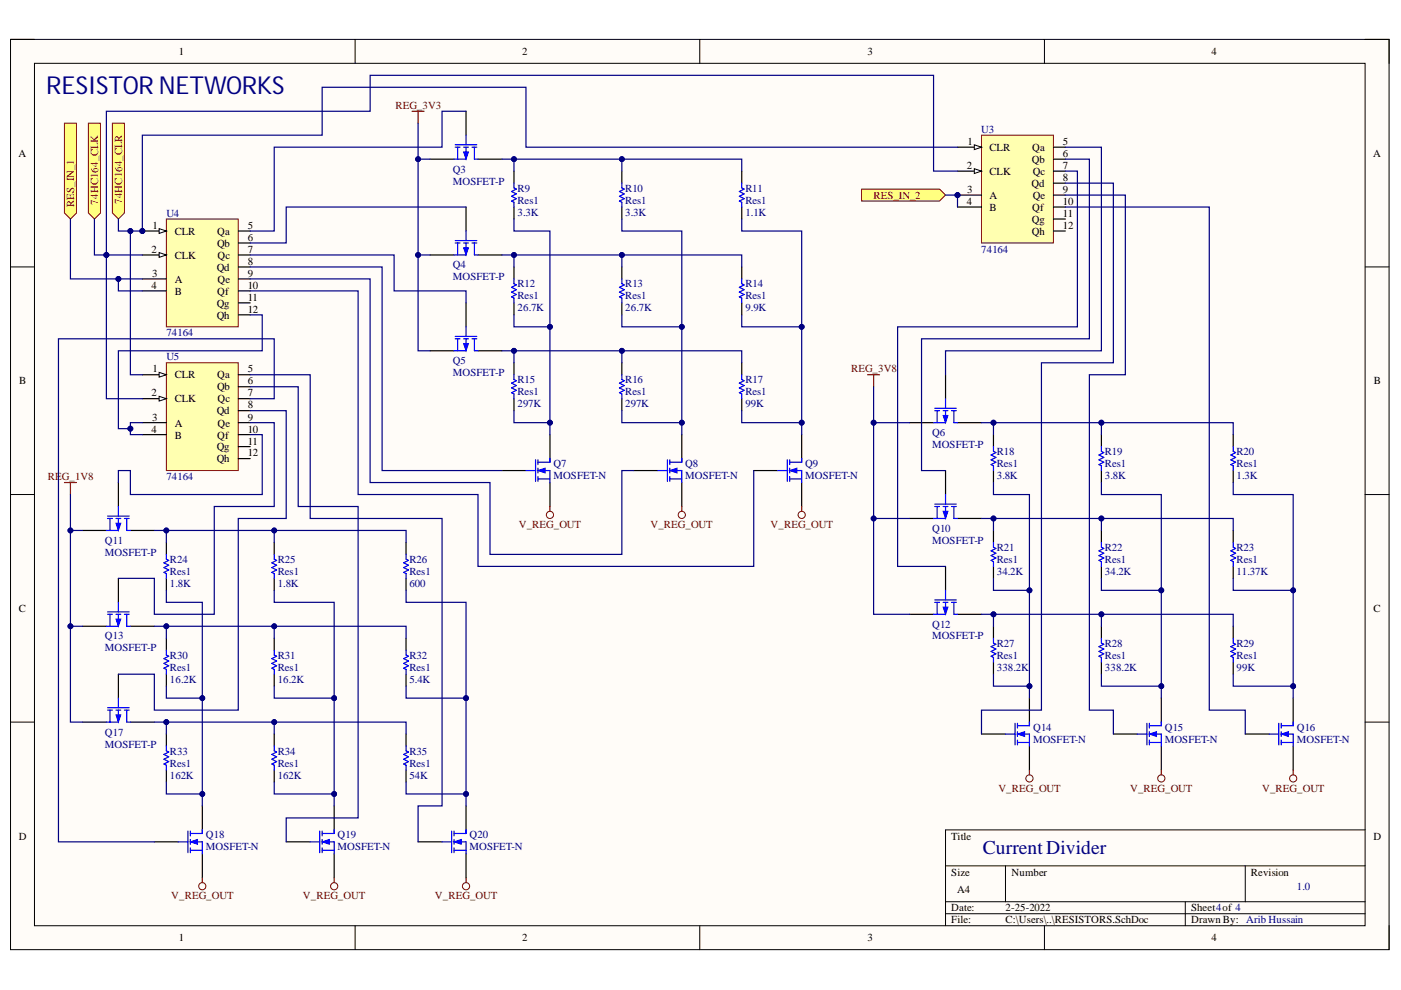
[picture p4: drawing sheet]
<svg xmlns="http://www.w3.org/2000/svg" width="297mm" height="210mm" viewBox="0 0 297 210" stroke-linecap="round" stroke-linejoin="round" font-family="sans-serif">
<defs><g id="words">
<text font-size="5.2" fill="#000080" x="9.8" y="19.9">RESISTOR NETWORKS</text>
<text font-size="4.1" fill="#000080" x="208.4" y="181.1">Current Divider</text>
<g font-size="2.3">
<text x="37.9" y="11.7">1</text>
<text x="110.7" y="11.7">2</text>
<text x="183.9" y="11.7">3</text>
<text x="256.8" y="11.7">4</text>
<text x="3.9" y="33.3">A</text>
<text x="205" y="35.8">2</text>
<text x="205.2" y="30.8">1</text>
<text x="209.8" y="32">CLR</text>
<text x="218.8" y="34.6">Qb</text>
<text x="218.9" y="32">Qa</text>
<text x="225.4" y="30.8">5</text>
<text x="225.4" y="33.3">6</text>
<text x="225.4" y="35.8">7</text>
<text x="291.1" y="33.3">A</text>
<text x="205.1" y="40.9">3</text>
<text x="209.8" y="37.1">CLK</text>
<text x="218.7" y="39.6">Qd</text>
<text x="218.9" y="37.1">Qc</text>
<text x="225.4" y="38.4">8</text>
<text x="225.4" y="40.9">9</text>
<text x="205" y="43.4">4</text>
<text x="209.8" y="42.2">A</text>
<text x="209.8" y="44.7">B</text>
<text x="218.8" y="47.2">Qg</text>
<text x="218.9" y="44.7">Qf</text>
<text x="218.9" y="42.2">Qe</text>
<text x="225.4" y="43.4">10</text>
<text x="225.4" y="46">11</text>
<text x="32.1" y="53.6">2</text>
<text x="32.3" y="48.5">1</text>
<text x="37.1" y="49.8">CLR</text>
<text x="46" y="49.8">Qa</text>
<text x="46" y="52.3">Qb</text>
<text x="52.5" y="48.5">5</text>
<text x="52.5" y="51.1">6</text>
<text x="52.5" y="53.6">7</text>
<text x="218.8" y="49.8">Qh</text>
<text x="225.4" y="48.5">12</text>
<text x="32.2" y="58.7">3</text>
<text x="37.1" y="54.9">CLK</text>
<text x="37.1" y="59.9">A</text>
<text x="45.9" y="57.4">Qd</text>
<text x="46.1" y="54.9">Qc</text>
<text x="46.1" y="59.9">Qe</text>
<text x="52.5" y="56.1">8</text>
<text x="52.5" y="58.7">9</text>
<text x="32.1" y="61.2">4</text>
<text x="37.1" y="62.5">B</text>
<text x="45.9" y="65">Qg</text>
<text x="46" y="62.5">Qf</text>
<text x="52.5" y="61.2">10</text>
<text x="52.5" y="63.7">11</text>
<text x="45.9" y="67.5">Qh</text>
<text x="52.5" y="66.3">12</text>
<text x="4.1" y="81.5">B</text>
<text x="32.3" y="78.9">1</text>
<text x="37.1" y="80.2">CLR</text>
<text x="46" y="80.2">Qa</text>
<text x="46" y="82.8">Qb</text>
<text x="52.5" y="78.9">5</text>
<text x="52.5" y="81.5">6</text>
<text x="291.3" y="81.5">B</text>
<text x="32.1" y="84">2</text>
<text x="32.2" y="89.2">3</text>
<text x="37.1" y="85.3">CLK</text>
<text x="45.9" y="87.8">Qd</text>
<text x="46.1" y="85.3">Qc</text>
<text x="52.5" y="84">7</text>
<text x="52.5" y="86.6">8</text>
<text x="52.5" y="89.2">9</text>
<text x="32.1" y="91.7">4</text>
<text x="37.1" y="90.4">A</text>
<text x="37.1" y="93">B</text>
<text x="45.9" y="95.5">Qg</text>
<text x="46" y="93">Qf</text>
<text x="46.1" y="90.4">Qe</text>
<text x="52.5" y="91.7">10</text>
<text x="52.5" y="94.2">11</text>
<text x="45.9" y="98.1">Qh</text>
<text x="52.5" y="96.8">12</text>
<text x="4" y="129.8">C</text>
<text x="291.2" y="129.8">C</text>
<text x="4" y="178">D</text>
<text x="201.7" y="178">Title</text>
<text x="291.2" y="178">D</text>
<text x="201.7" y="185.6">Size</text>
<text x="214.5" y="185.6">Number</text>
<text x="265.2" y="185.6">Revision</text>
<text x="203" y="189.4">A4</text>
<text x="201.7" y="193.2">Date:</text>
<text x="201.7" y="195.8">File:</text>
<text x="213.2" y="193.2">2-25-2022</text>
<text x="213.2" y="195.8">C:\Users\..\RESISTORS.SchDoc</text>
<text x="252.5" y="193.2">Sheet4of 4</text>
<text x="252.5" y="195.8">Drawn By: Arib Hussain</text>
<text x="37.9" y="199.6">1</text>
<text x="110.7" y="199.6">2</text>
<text x="183.9" y="199.6">3</text>
<text x="256.8" y="199.6">4</text>
</g>
<g font-size="2.3" fill="#800000">
<text x="83.8" y="23.1">REG_3V3</text>
<text x="15.7" y="43.9" transform="rotate(-90 15.7 43.9)">RES_IN_1</text>
<text x="20.8" y="43.4" transform="rotate(-90 20.8 43.4)">74HC164_CLK</text>
<text x="25.9" y="43.2" transform="rotate(-90 25.9 43.2)">74HC164_CLR</text>
<text x="185.2" y="42.2">RES_IN_2</text>
<text x="180.5" y="78.9">REG_3V8</text>
<text x="10.2" y="101.9">REG_1V8</text>
<text x="110" y="112">V_REG_OUT</text>
<text x="137.9" y="112">V_REG_OUT</text>
<text x="163.4" y="112">V_REG_OUT</text>
<text x="211.7" y="167.9">V_REG_OUT</text>
<text x="239.6" y="167.9">V_REG_OUT</text>
<text x="267.6" y="167.9">V_REG_OUT</text>
<text x="36.3" y="190.7">V_REG_OUT</text>
<text x="64.2" y="190.7">V_REG_OUT</text>
<text x="92.2" y="190.7">V_REG_OUT</text>
</g>
<g font-size="2.3" fill="#000080">
<text x="208" y="28.1">U3</text>
<text x="96" y="36.6">Q3</text>
<text x="96" y="39.1">MOSFET-P</text>
<text x="109.7" y="40.7">R9</text>
<text x="132.6" y="40.7">R10</text>
<text x="158" y="40.7">R11</text>
<text x="35.3" y="46">U4</text>
<text x="109.7" y="45.7">3.3K</text>
<text x="109.7" y="43.2">Res1</text>
<text x="132.6" y="45.7">3.3K</text>
<text x="132.6" y="43.2">Res1</text>
<text x="158" y="45.7">1.1K</text>
<text x="158" y="43.2">Res1</text>
<text x="208" y="53.6">74164</text>
<text x="96" y="56.9">Q4</text>
<text x="96" y="59.4">MOSFET-P</text>
<text x="109.7" y="60.9">R12</text>
<text x="109.7" y="63.5">Res1</text>
<text x="132.6" y="60.9">R13</text>
<text x="132.6" y="63.5">Res1</text>
<text x="158" y="60.9">R14</text>
<text x="158" y="63.5">Res1</text>
<text x="35.3" y="71.3">74164</text>
<text x="109.7" y="66">26.7K</text>
<text x="132.6" y="66">26.7K</text>
<text x="158" y="66">9.9K</text>
<text x="35.3" y="76.4">U5</text>
<text x="96" y="77.2">Q5</text>
<text x="96" y="79.7">MOSFET-P</text>
<text x="109.7" y="81.2">R15</text>
<text x="109.7" y="83.8">Res1</text>
<text x="132.6" y="81.2">R16</text>
<text x="132.6" y="83.8">Res1</text>
<text x="158" y="81.2">R17</text>
<text x="158" y="83.8">Res1</text>
<text x="109.7" y="86.3">297K</text>
<text x="132.6" y="86.3">297K</text>
<text x="158" y="86.3">99K</text>
<text x="197.6" y="92.5">Q6</text>
<text x="197.6" y="95">MOSFET-P</text>
<text x="35.3" y="101.9">74164</text>
<text x="117.3" y="99.1">Q7</text>
<text x="117.3" y="101.6">MOSFET-N</text>
<text x="145.3" y="99.1">Q8</text>
<text x="145.3" y="101.6">MOSFET-N</text>
<text x="170.7" y="99.1">Q9</text>
<text x="170.7" y="101.6">MOSFET-N</text>
<text x="211.3" y="101.6">3.8K</text>
<text x="211.3" y="96.5">R18</text>
<text x="211.3" y="99.1">Res1</text>
<text x="234.3" y="101.6">3.8K</text>
<text x="234.3" y="96.5">R19</text>
<text x="234.3" y="99.1">Res1</text>
<text x="262.2" y="101.6">1.3K</text>
<text x="262.2" y="96.5">R20</text>
<text x="262.2" y="99.1">Res1</text>
<text x="197.6" y="112.8">Q10</text>
<text x="22.2" y="115.3">Q11</text>
<text x="22.2" y="117.8">MOSFET-P</text>
<text x="36" y="119.4">R24</text>
<text x="58.9" y="119.4">R25</text>
<text x="86.8" y="119.4">R26</text>
<text x="197.6" y="115.3">MOSFET-P</text>
<text x="211.3" y="116.8">R21</text>
<text x="211.3" y="119.4">Res1</text>
<text x="234.3" y="116.8">R22</text>
<text x="234.3" y="119.4">Res1</text>
<text x="262.2" y="116.8">R23</text>
<text x="262.2" y="119.4">Res1</text>
<text x="36" y="124.4">1.8K</text>
<text x="36" y="121.9">Res1</text>
<text x="58.9" y="124.4">1.8K</text>
<text x="58.9" y="121.9">Res1</text>
<text x="86.8" y="124.4">600</text>
<text x="86.8" y="121.9">Res1</text>
<text x="211.3" y="121.9">34.2K</text>
<text x="234.3" y="121.9">34.2K</text>
<text x="262.2" y="121.9">11.37K</text>
<text x="22.2" y="135.6">Q13</text>
<text x="197.6" y="133">Q12</text>
<text x="197.6" y="135.6">MOSFET-P</text>
<text x="211.3" y="137.1">R27</text>
<text x="234.3" y="137.1">R28</text>
<text x="262.2" y="137.1">R29</text>
<text x="22.2" y="138.1">MOSFET-P</text>
<text x="36" y="139.6">R30</text>
<text x="36" y="142.2">Res1</text>
<text x="58.9" y="139.6">R31</text>
<text x="58.9" y="142.2">Res1</text>
<text x="86.8" y="139.6">R32</text>
<text x="86.8" y="142.2">Res1</text>
<text x="211.3" y="142.2">338.2K</text>
<text x="211.3" y="139.6">Res1</text>
<text x="234.3" y="142.2">338.2K</text>
<text x="234.3" y="139.6">Res1</text>
<text x="262.2" y="142.2">99K</text>
<text x="262.2" y="139.6">Res1</text>
<text x="36" y="144.7">16.2K</text>
<text x="58.9" y="144.7">16.2K</text>
<text x="86.8" y="144.7">5.4K</text>
<text x="22.2" y="156">Q17</text>
<text x="219" y="154.9">Q14</text>
<text x="246.9" y="154.9">Q15</text>
<text x="275" y="154.9">Q16</text>
<text x="22.2" y="158.5">MOSFET-P</text>
<text x="36" y="160">R33</text>
<text x="58.9" y="160">R34</text>
<text x="86.8" y="160">R35</text>
<text x="219" y="157.5">MOSFET-N</text>
<text x="246.9" y="157.5">MOSFET-N</text>
<text x="275" y="157.5">MOSFET-N</text>
<text x="36" y="165.1">162K</text>
<text x="36" y="162.5">Res1</text>
<text x="58.9" y="165.1">162K</text>
<text x="58.9" y="162.5">Res1</text>
<text x="86.8" y="165.1">54K</text>
<text x="86.8" y="162.5">Res1</text>
<text x="43.7" y="177.8">Q18</text>
<text x="71.6" y="177.8">Q19</text>
<text x="99.6" y="177.8">Q20</text>
<text x="43.7" y="180.3">MOSFET-N</text>
<text x="71.6" y="180.3">MOSFET-N</text>
<text x="99.6" y="180.3">MOSFET-N</text>
<text x="275" y="188.7">1.0</text>
</g>
</g></defs>
<path d="M2.2 8.4h292.3v192.9h-292.3z" fill-rule="evenodd" fill="#fffcf8"/>
<path d="M2.2 8.4h292.3v192.9h-292.3z" fill="none" stroke="#000" stroke-width=".21"/>
<path d="M7.3 13.4h282.1v182.9h-282.1z" fill-rule="evenodd" fill="#fffcf8"/>
<g fill="none" stroke="#000" stroke-width=".21">
<path d="M2.2 8.3h5.1M7.3 13.4h282.1v182.9h-282.1zM75.3 8.3v5.1M148.4 8.3v5.1M221.4 8.4v5M289.4 8.4h5.1v5M2.2 56.6h5.1M289.4 56.6h5.1M2.2 104.9h5.1M289.4 104.9h5.1M2.2 153.1h5.1M289.4 153.1h5.1"/>
<path d="M289.4 176h-88.9v20.3M75.3 196.3v5M148.4 196.3v5M200.5 183.6h88.9M200.5 191.2h88.9M200.5 193.7h88.9M213.2 183.6v7.6M221.4 196.3v5M251.3 191.2v5.1M264 183.6v7.6M294.5 196.3v5"/>
</g>
<path d="M13.7 26.1h2.5v19.1l-1.3 1.2-1.2-1.2z" fill-rule="evenodd" fill="#ffff80"/>
<path d="M13.7 26.1h2.5v19.1l-1.3 1.2-1.2-1.2z" fill="none" stroke="#800000" stroke-width=".21"/>
<path d="M18.7 26.1h2.6v19.1l-1.3 1.2-1.3-1.2z" fill-rule="evenodd" fill="#ffff80"/>
<path d="M18.7 26.1h2.6v19.1l-1.3 1.2-1.3-1.2z" fill="none" stroke="#800000" stroke-width=".21"/>
<path d="M23.8 26.1h2.6v19.1l-1.3 1.2-1.3-1.2z" fill-rule="evenodd" fill="#ffff80"/>
<path d="M23.8 26.1h2.6v19.1l-1.3 1.2-1.3-1.2z" fill="none" stroke="#800000" stroke-width=".21"/>
<path d="M17.5 112.5h5.1M25.1 102.3v5.1M27.6 112.5h5.1" fill="none" stroke="#000" stroke-width=".25"/>
<path d="M22.8 109.4h4.6M22.8 109.9h1M23.3 109.9v2.6M24.6 109.9h1M25.1 107.4v2M25.1 109.9v2.6h-2.5M26.4 109.9h1M26.9 109.9v2.6" fill="none" stroke="#00f" stroke-width=".25"/>
<path d="M24.6 110.9h1l-.5 1.6z" fill="#00f"/>
<path d="M24.6 110.9h1l-.5 1.6z" fill="none" stroke="#00f" stroke-width=".21"/>
<path d="M26.9 112.5h.7M22.8 129.7h4.6M22.8 130.2h1M23.3 130.2v2.6M24.6 130.2h1M25.1 127.7v2M25.1 130.2v2.6h-2.5M26.4 130.2h1M26.9 130.2v2.6" fill="none" stroke="#00f" stroke-width=".25"/>
<path d="M17.5 132.8h5.1M25.1 122.6v5.1M27.6 132.8h5.1" fill="none" stroke="#000" stroke-width=".25"/>
<path d="M24.6 131.3h1l-.5 1.5z" fill="#00f"/>
<path d="M24.6 131.3h1l-.5 1.5z" fill="none" stroke="#00f" stroke-width=".21"/>
<g fill="none" stroke="#00f" stroke-width=".25">
<path d="M35.3 117.5v1.1l.5 .2-1 .5 1 .5-1 .5 1 .5-1 .6 .5 .2v1M58.1 117.5v1.1l.5 .2-1 .5 1 .5-1 .5 1 .5-1 .6 .5 .2v1M86.1 117.5v1.1l.5 .2-1 .5 1 .5-1 .5 1 .5-1 .6 .5 .2v1M26.9 132.8h.7M35.3 137.9v1l.5 .2-1 .5 1 .5-1 .6 1 .5-1 .5 .5 .2v1M58.1 137.9v1l.5 .2-1 .5 1 .5-1 .6 1 .5-1 .5 .5 .2v1M86.1 137.9v1l.5 .2-1 .5 1 .5-1 .6 1 .5-1 .5 .5 .2v1M37.8 178.5h2M39.8 176.2v4.6M40.4 176.7h2.5M40.4 178.5h2.5v2.5M40.4 176.2v1"/>
<path d="M40.4 178v1M40.4 179.8v1M40.4 180.3h2.5"/>
</g>
<g fill="none" stroke="#000" stroke-width=".25">
<path d="M35.3 115v2.5M58.1 115v2.5M86.1 115v2.5M35.3 122.6v2.6M35.3 135.3v2.6M58.1 122.6v2.6M58.1 135.3v2.6M86.1 122.6v2.6M86.1 135.3v2.6M35.3 142.9v2.6M58.1 142.9v2.6M86.1 142.9v2.6"/>
<path d="M32.7 178.5h5.1M42.9 170.9v5.1M42.9 181v5.1"/>
</g>
<path d="M40.4 178.5l1.5-.5v1z" fill="#00f"/>
<path d="M40.4 178.5l1.5-.5v1z" fill="none" stroke="#00f" stroke-width=".21"/>
<path d="M42.9 176v.7M65.8 178.5h2M67.8 176.2v4.6M68.3 176.7h2.6M68.3 178.5h2.6v2.5M68.3 176.2v1M68.3 178v1M68.3 179.8v1M68.3 180.3h2.6" fill="none" stroke="#00f" stroke-width=".25"/>
<path d="M60.7 178.5h5.1M70.9 170.9v5.1M70.9 181v5.1" fill="none" stroke="#000" stroke-width=".25"/>
<path d="M68.3 178.5l1.5-.5v1z" fill="#00f"/>
<path d="M68.3 178.5l1.5-.5v1z" fill="none" stroke="#00f" stroke-width=".21"/>
<path d="M70.9 176v.7M93.7 178.5h2.1M95.8 176.2v4.6M96.3 176.7h2.5M96.3 178.5h2.5v2.5M96.3 176.2v1M96.3 178v1M96.3 179.8v1M96.3 180.3h2.5" fill="none" stroke="#00f" stroke-width=".25"/>
<path d="M88.6 178.5h5.1M98.8 170.9v5.1M98.8 181v5.1" fill="none" stroke="#000" stroke-width=".25"/>
<path d="M96.3 178.5l1.5-.5v1z" fill="#00f"/>
<path d="M96.3 178.5l1.5-.5v1z" fill="none" stroke="#00f" stroke-width=".21"/>
<path d="M22.8 150.1h4.6M22.8 150.6h1M23.3 150.6v2.5M24.6 150.6h1M25.1 148v2.1M25.1 150.6v2.5h-2.5M26.4 150.6h1M26.9 150.6v2.5M98.8 176v.7" fill="none" stroke="#00f" stroke-width=".25"/>
<path d="M17.5 153.1h5.1M25.1 142.9v5.1M27.6 153.1h5.1" fill="none" stroke="#000" stroke-width=".25"/>
<path d="M24.6 151.6h1l-.5 1.5z" fill="#00f"/>
<path d="M24.6 151.6h1l-.5 1.5z" fill="none" stroke="#00f" stroke-width=".21"/>
<path d="M96.5 30.7h4.6M96.5 31.2h1M97 31.2v2.5M98.3 31.2h1M98.8 28.7v2M98.8 31.2v2.5h-2.5M100.1 31.2h1M100.6 31.2v2.5M26.9 153.1h.7M35.3 158.2v1l.5 .2-1 .6 1 .5-1 .5 1 .5-1 .5 .5 .2v1.1M58.1 158.2v1l.5 .2-1 .6 1 .5-1 .5 1 .5-1 .5 .5 .2v1.1M86.1 158.2v1l.5 .2-1 .6 1 .5-1 .5 1 .5-1 .5 .5 .2v1.1" fill="none" stroke="#00f" stroke-width=".25"/>
<path d="M91.2 33.7h5.1M98.8 23.6v5.1M101.3 33.7h5.1M35.3 155.6v2.6M58.1 155.6v2.6M86.1 155.6v2.6M35.3 163.3v2.5M58.1 163.3v2.5M86.1 163.3v2.5" fill="none" stroke="#000" stroke-width=".25"/>
<path d="M87.4 23.6h2.5M88.6 23.6v2.5" fill="none" stroke="#800000" stroke-width=".25"/>
<path d="M98.3 32.2h1l-.5 1.5z" fill="#00f"/>
<path d="M98.3 32.2h1l-.5 1.5z" fill="none" stroke="#00f" stroke-width=".21"/>
<path d="M100.6 33.7h.7M96.5 51h4.6M96.5 51.5h1M97 51.5v2.6M98.3 51.5h1M98.8 49v2M98.8 51.5v2.6h-2.5M100.1 51.5h1M100.6 51.5v2.6" fill="none" stroke="#00f" stroke-width=".25"/>
<path d="M91.2 54.1h5.1M98.8 43.9v5.1M101.3 54.1h5.1" fill="none" stroke="#000" stroke-width=".25"/>
<path d="M98.3 52.5h1l-.5 1.6z" fill="#00f"/>
<path d="M98.3 52.5h1l-.5 1.6z" fill="none" stroke="#00f" stroke-width=".21"/>
<g fill="none" stroke="#00f" stroke-width=".25">
<path d="M109 38.8v1l.5 .3-1 .5 1 .5-1 .5 1 .5-1 .5 .5 .3v1M131.8 38.8v1l.6 .3-1.1 .5 1.1 .5-1.1 .5 1.1 .5-1.1 .5 .5 .3v1M157.3 38.8v1l.5 .3-1 .5 1 .5-1 .5 1 .5-1 .5 .5 .3v1M100.6 54.1h.7M109 59.1v1.1l.5 .2-1 .5 1 .5-1 .5 1 .5-1 .5 .5 .3v1M131.8 59.1v1.1l.6 .2-1.1 .5 1.1 .5-1.1 .5 1.1 .5-1.1 .5 .5 .3v1M157.3 59.1v1.1l.5 .2-1 .5 1 .5-1 .5 1 .5-1 .5 .5 .3v1M111.5 99.8h2M113.5 97.5v4.6M114.1 98h2.5M114.1 99.8h2.5v2.5M114.1 97.5v1"/>
<path d="M114.1 99.3v1M114.1 101.5h2.5M114.1 101v1.1"/>
</g>
<g fill="none" stroke="#000" stroke-width=".25">
<path d="M109 36.3v2.5M131.8 36.3v2.5M157.3 36.3v2.5M109 43.9v2.5M109 56.6v2.5M131.8 43.9v2.5M131.8 56.6v2.5M157.3 43.9v2.5M157.3 56.6v2.5M109 64.2v2.6M131.8 64.2v2.6M157.3 64.2v2.6"/>
<path d="M106.4 99.8h5.1M116.6 92.2v5M116.6 102.3v5.1"/>
</g>
<path d="M114.1 99.8l1.5-.5v1z" fill="#00f"/>
<path d="M114.1 99.8l1.5-.5v1z" fill="none" stroke="#00f" stroke-width=".21"/>
<path d="M116.6 97.2v.8M139.5 99.8h2M141.5 97.5v4.6M142 98h2.6M142 99.8h2.6v2.5M142 97.5v1M142 99.3v1M142 101.5h2.6M142 101v1.1" fill="none" stroke="#00f" stroke-width=".25"/>
<path d="M134.4 99.8h5.1M144.6 92.2v5M144.6 102.3v5.1" fill="none" stroke="#000" stroke-width=".25"/>
<path d="M142 99.8l1.5-.5v1z" fill="#00f"/>
<path d="M142 99.8l1.5-.5v1z" fill="none" stroke="#00f" stroke-width=".21"/>
<path d="M144.6 97.2v.8M164.9 99.8h2M166.9 97.5v4.6M167.4 98h2.6M167.4 99.8h2.6v2.5M167.4 97.5v1M167.4 99.3v1M167.4 101.5h2.6M167.4 101v1.1" fill="none" stroke="#00f" stroke-width=".25"/>
<path d="M159.8 99.8h5.1M170 92.2v5M170 102.3v5.1" fill="none" stroke="#000" stroke-width=".25"/>
<path d="M167.4 99.8l1.6-.5v1z" fill="#00f"/>
<path d="M167.4 99.8l1.6-.5v1z" fill="none" stroke="#00f" stroke-width=".21"/>
<path d="M96.5 71.3h4.6M96.5 71.8h1M97 71.8v2.6M98.3 71.8h1M98.8 69.3v2M98.8 71.8v2.6h-2.5M100.1 71.8h1M100.6 71.8v2.6M170 97.2v.8" fill="none" stroke="#00f" stroke-width=".25"/>
<path d="M91.2 74.4h5.1M98.8 64.2v5.1M101.3 74.4h5.1" fill="none" stroke="#000" stroke-width=".25"/>
<path d="M98.3 72.9h1l-.5 1.5z" fill="#00f"/>
<path d="M98.3 72.9h1l-.5 1.5z" fill="none" stroke="#00f" stroke-width=".21"/>
<path d="M100.6 74.4h.7M109 79.5v1l.5 .2-1 .5 1 .5-1 .5 1 .6-1 .5 .5 .2v1M131.8 79.5v1l.6 .2-1.1 .5 1.1 .5-1.1 .5 1.1 .6-1.1 .5 .5 .2v1M157.3 79.5v1l.5 .2-1 .5 1 .5-1 .5 1 .6-1 .5 .5 .2v1M198.2 86.6h4.6M198.2 87.1h1M198.7 87.1v2.5M200 87.1h1M200.5 84.5v2.1M200.5 87.1v2.5h-2.6M201.7 87.1h1.1M202.2 87.1v2.5" fill="none" stroke="#00f" stroke-width=".25"/>
<path d="M109 76.9v2.6M131.8 76.9v2.6M157.3 76.9v2.6M200.5 79.5v5M109 84.5v2.6M131.8 84.5v2.6M157.3 84.5v2.6M192.8 89.6h5.1M203 89.6h5.1" fill="none" stroke="#000" stroke-width=".25"/>
<path d="M184 79.5h2.5M185.2 79.5v2.5" fill="none" stroke="#800000" stroke-width=".25"/>
<path d="M200 88.1h1l-.5 1.5z" fill="#00f"/>
<path d="M200 88.1h1l-.5 1.5z" fill="none" stroke="#00f" stroke-width=".21"/>
<path d="M202.2 89.6h.8M198.2 106.9h4.6M198.2 107.4h1M198.7 107.4v2.5M200 107.4h1M200.5 104.9v2M200.5 107.4v2.5h-2.6M201.7 107.4h1.1M202.2 107.4v2.5" fill="none" stroke="#00f" stroke-width=".25"/>
<path d="M200.5 99.8v5.1M192.8 109.9h5.1M203 109.9h5.1" fill="none" stroke="#000" stroke-width=".25"/>
<path d="M200 108.4h1l-.5 1.5z" fill="#00f"/>
<path d="M200 108.4h1l-.5 1.5z" fill="none" stroke="#00f" stroke-width=".21"/>
<g fill="none" stroke="#00f" stroke-width=".25">
<path d="M210.6 94.7v1l.6 .3-1.1 .5 1.1 .5-1.1 .5 1.1 .5-1.1 .5 .5 .3v1M233.5 94.7v1l.5 .3-1 .5 1 .5-1 .5 1 .5-1 .5 .5 .3v1M261.5 94.7v1l.5 .3-1 .5 1 .5-1 .5 1 .5-1 .5 .5 .3v1M202.2 109.9h.8M210.6 115v1l.6 .3-1.1 .5 1.1 .5-1.1 .5 1.1 .5-1.1 .5 .5 .3v1M233.5 115v1l.5 .3-1 .5 1 .5-1 .5 1 .5-1 .5 .5 .3v1M261.5 115v1l.5 .3-1 .5 1 .5-1 .5 1 .5-1 .5 .5 .3v1M213.2 155.6h2M215.2 153.4v4.5M215.7 153.9h2.6M215.7 155.6h2.6v2.6M215.7 157.4h2.6"/>
<path d="M215.7 153.4v1M215.7 155.1v1M215.7 156.9v1"/>
</g>
<g fill="none" stroke="#000" stroke-width=".25">
<path d="M210.6 92.2v2.5M210.6 99.8v2.5M233.5 92.2v2.5M233.5 99.8v2.5M261.5 92.2v2.5M261.5 99.8v2.5M210.6 112.5v2.5M233.5 112.5v2.5M261.5 112.5v2.5M210.6 120.1v2.5M233.5 120.1v2.5M261.5 120.1v2.5"/>
<path d="M208.1 155.6h5.1M218.3 148v5.1M218.3 158.2v5.1"/>
</g>
<path d="M215.7 155.6l1.5-.5v1z" fill="#00f"/>
<path d="M215.7 155.6l1.5-.5v1z" fill="none" stroke="#00f" stroke-width=".21"/>
<path d="M218.3 153.1v.8M241.1 155.6h2.1M243.2 153.4v4.5M243.7 153.9h2.5M243.7 155.6h2.5v2.6M243.7 157.4h2.5M243.7 153.4v1M243.7 155.1v1M243.7 156.9v1" fill="none" stroke="#00f" stroke-width=".25"/>
<path d="M236.1 155.6h5M246.2 148v5.1M246.2 158.2v5.1" fill="none" stroke="#000" stroke-width=".25"/>
<path d="M243.7 155.6l1.5-.5v1z" fill="#00f"/>
<path d="M243.7 155.6l1.5-.5v1z" fill="none" stroke="#00f" stroke-width=".21"/>
<path d="M246.2 153.1v.8M269.1 155.6h2M271.1 153.4v4.5M271.6 153.9h2.6M271.6 155.6h2.6v2.6M271.6 157.4h2.6M271.6 153.4v1M271.6 155.1v1M271.6 156.9v1" fill="none" stroke="#00f" stroke-width=".25"/>
<path d="M264 155.6h5.1M274.2 148v5.1M274.2 158.2v5.1" fill="none" stroke="#000" stroke-width=".25"/>
<path d="M271.6 155.6l1.6-.5v1z" fill="#00f"/>
<path d="M271.6 155.6l1.6-.5v1z" fill="none" stroke="#00f" stroke-width=".21"/>
<path d="M198.2 127.2h4.6M198.2 127.7h1M198.7 127.7v2.5M200 127.7h1M200.5 125.2v2M200.5 127.7v2.5h-2.6M201.7 127.7h1.1M202.2 127.7v2.5M274.2 153.1v.8" fill="none" stroke="#00f" stroke-width=".25"/>
<path d="M192.8 130.2h5.1M200.5 120.1v5.1M203 130.2h5.1" fill="none" stroke="#000" stroke-width=".25"/>
<path d="M200 128.7h1l-.5 1.5z" fill="#00f"/>
<path d="M200 128.7h1l-.5 1.5z" fill="none" stroke="#00f" stroke-width=".21"/>
<path d="M202.2 130.2h.8M210.6 135.3v1l.6 .3-1.1 .5 1.1 .5-1.1 .5 1.1 .5-1.1 .5 .5 .3v1M233.5 135.3v1l.5 .3-1 .5 1 .5-1 .5 1 .5-1 .5 .5 .3v1M261.5 135.3v1l.5 .3-1 .5 1 .5-1 .5 1 .5-1 .5 .5 .3v1" fill="none" stroke="#00f" stroke-width=".25"/>
<path d="M210.6 132.8v2.5M233.5 132.8v2.5M261.5 132.8v2.5M210.6 140.4v2.5M233.5 140.4v2.5M261.5 140.4v2.5" fill="none" stroke="#000" stroke-width=".25"/>
<circle cx="30.2" cy="49" r=".51" fill="#000080"/>
<circle cx="30.2" cy="49" r=".51" fill="none" stroke="#000080" stroke-width=".21"/>
<path d="M35.3 46.4h15.2v22.9h-15.2z" fill-rule="evenodd" fill="#ffffb0"/>
<path d="M35.3 46.4h15.2v22.9h-15.2z" fill="none" stroke="#800000" stroke-width=".21"/>
<path d="M30.2 49h5.1" fill="none" stroke="#000" stroke-width=".25"/>
<path d="M33.7 48.5l1.6 .5-1.6 .5z" fill="#f8fcff"/>
<path d="M33.7 48.5l1.6 .5-1.6 .5z" fill="none" stroke="#000" stroke-width=".21"/>
<circle cx="30.2" cy="49" r=".51" fill="#000080"/>
<circle cx="30.2" cy="49" r=".51" fill="none" stroke="#000080" stroke-width=".21"/>
<path d="M30.2 54.1h5.1" fill="none" stroke="#000" stroke-width=".25"/>
<path d="M33.7 53.6l1.6 .5-1.6 .5z" fill="#f8fcff"/>
<path d="M33.7 53.6l1.6 .5-1.6 .5z" fill="none" stroke="#000" stroke-width=".21"/>
<path d="M30.2 59.1h5.1M50.5 59.1h2.6M50.5 49h2.6M50.5 51.5h2.6M50.5 54.1h2.6M50.5 56.6h2.6M30.2 61.7h5.1M50.5 61.7h2.6M50.5 64.2h2.6M50.5 66.8h2.6" fill="none" stroke="#000" stroke-width=".25"/>
<path d="M35.3 76.9h15.2v22.9h-15.2z" fill-rule="evenodd" fill="#ffffb0"/>
<path d="M35.3 76.9h15.2v22.9h-15.2z" fill="none" stroke="#800000" stroke-width=".21"/>
<path d="M30.2 79.5h5.1" fill="none" stroke="#000" stroke-width=".25"/>
<path d="M33.7 78.9l1.6 .6-1.6 .5z" fill="#f8fcff"/>
<path d="M33.7 78.9l1.6 .6-1.6 .5z" fill="none" stroke="#000" stroke-width=".21"/>
<path d="M30.2 84.5h5.1" fill="none" stroke="#000" stroke-width=".25"/>
<path d="M33.7 84l1.6 .5-1.6 .5z" fill="#f8fcff"/>
<path d="M33.7 84l1.6 .5-1.6 .5z" fill="none" stroke="#000" stroke-width=".21"/>
<path d="M50.5 79.5h2.6M30.2 89.6h5.1M30.2 92.2h5.1M50.5 89.6h2.6M50.5 92.2h2.6M50.5 82h2.6M50.5 84.5h2.6M50.5 87.1h2.6M50.5 94.7h2.6M50.5 97.2h2.6" fill="none" stroke="#000" stroke-width=".25"/>
<circle cx="203" cy="41.4" r=".51" fill="#000080"/>
<circle cx="203" cy="41.4" r=".51" fill="none" stroke="#000080" stroke-width=".21"/>
<path d="M208.1 28.7h15.2v22.8h-15.2z" fill-rule="evenodd" fill="#ffffb0"/>
<path d="M208.1 28.7h15.2v22.8h-15.2z" fill="none" stroke="#800000" stroke-width=".21"/>
<path d="M203 31.2h5.1" fill="none" stroke="#000" stroke-width=".25"/>
<path d="M206.6 30.7l1.5 .5-1.5 .5z" fill="#f8fcff"/>
<path d="M206.6 30.7l1.5 .5-1.5 .5z" fill="none" stroke="#000" stroke-width=".21"/>
<path d="M203 36.3h5.1" fill="none" stroke="#000" stroke-width=".25"/>
<path d="M206.6 35.8l1.5 .5-1.5 .5z" fill="#f8fcff"/>
<path d="M206.6 35.8l1.5 .5-1.5 .5z" fill="none" stroke="#000" stroke-width=".21"/>
<path d="M203 41.4h5.1" fill="none" stroke="#000" stroke-width=".25"/>
<circle cx="203" cy="41.4" r=".51" fill="#000080"/>
<circle cx="203" cy="41.4" r=".51" fill="none" stroke="#000080" stroke-width=".21"/>
<path d="M223.3 31.2h2.6M223.3 33.7h2.6M223.3 36.3h2.6M223.3 38.8h2.6M203 43.9h5.1M223.3 43.9h2.6M223.3 41.4h2.6M223.3 46.4h2.6M223.3 49h2.6" fill="none" stroke="#000" stroke-width=".25"/>
<path d="M182.7 40.1h16.5l1.3 1.3-1.3 1.2h-16.5z" fill-rule="evenodd" fill="#ffff80"/>
<path d="M182.7 40.1h16.5l1.3 1.3-1.3 1.2h-16.5z" fill="none" stroke="#800000" stroke-width=".21"/>
<path d="M13.7 102.3h2.5M14.9 102.3v2.6" fill="none" stroke="#800000" stroke-width=".25"/>
<path d="M53.1 66.8h2.5v7.6h-30.5v16.5h2.5M53.1 84.5h5v-12.7h-45.7v106.7h20.3" fill="none" stroke="#000080" stroke-width=".25"/>
<circle cx="27.6" cy="90.9" r=".51" fill="#000080"/>
<circle cx="27.6" cy="90.9" r=".51" fill="none" stroke="#000080" stroke-width=".21"/>
<path d="M14.9 104.9v7.6h2.6" fill="none" stroke="#000080" stroke-width=".25"/>
<circle cx="14.9" cy="112.5" r=".51" fill="#000080"/>
<circle cx="14.9" cy="112.5" r=".51" fill="none" stroke="#000080" stroke-width=".21"/>
<path d="M14.9 112.5v20.3h2.6" fill="none" stroke="#000080" stroke-width=".25"/>
<circle cx="14.9" cy="112.5" r=".51" fill="#000080"/>
<circle cx="14.9" cy="112.5" r=".51" fill="none" stroke="#000080" stroke-width=".21"/>
<circle cx="14.9" cy="132.8" r=".51" fill="#000080"/>
<circle cx="14.9" cy="132.8" r=".51" fill="none" stroke="#000080" stroke-width=".21"/>
<path d="M14.9 132.8v20.3h2.6" fill="none" stroke="#000080" stroke-width=".25"/>
<circle cx="14.9" cy="132.8" r=".51" fill="#000080"/>
<circle cx="14.9" cy="132.8" r=".51" fill="none" stroke="#000080" stroke-width=".21"/>
<path d="M32.7 153.1h2.6v2.5" fill="none" stroke="#000080" stroke-width=".25"/>
<circle cx="35.3" cy="153.1" r=".51" fill="#000080"/>
<circle cx="35.3" cy="153.1" r=".51" fill="none" stroke="#000080" stroke-width=".21"/>
<path d="M32.7 132.8h2.6v2.5" fill="none" stroke="#000080" stroke-width=".25"/>
<circle cx="35.3" cy="132.8" r=".51" fill="#000080"/>
<circle cx="35.3" cy="132.8" r=".51" fill="none" stroke="#000080" stroke-width=".21"/>
<path d="M35.3 112.5v2.5" fill="none" stroke="#000080" stroke-width=".25"/>
<circle cx="35.3" cy="112.5" r=".51" fill="#000080"/>
<circle cx="35.3" cy="112.5" r=".51" fill="none" stroke="#000080" stroke-width=".21"/>
<path d="M35.3 125.2v2.5h7.6v20.3h-7.6v-2.5" fill="none" stroke="#000080" stroke-width=".25"/>
<circle cx="42.9" cy="148" r=".51" fill="#000080"/>
<circle cx="42.9" cy="148" r=".51" fill="none" stroke="#000080" stroke-width=".21"/>
<path d="M42.9 148v20.3h-7.6v-2.5" fill="none" stroke="#000080" stroke-width=".25"/>
<circle cx="42.9" cy="148" r=".51" fill="#000080"/>
<circle cx="42.9" cy="148" r=".51" fill="none" stroke="#000080" stroke-width=".21"/>
<circle cx="42.9" cy="168.3" r=".51" fill="#000080"/>
<circle cx="42.9" cy="168.3" r=".51" fill="none" stroke="#000080" stroke-width=".21"/>
<path d="M42.9 168.3v2.6" fill="none" stroke="#000080" stroke-width=".25"/>
<circle cx="42.9" cy="168.3" r=".51" fill="#000080"/>
<circle cx="42.9" cy="168.3" r=".51" fill="none" stroke="#000080" stroke-width=".21"/>
<path d="M58.1 112.5v2.5" fill="none" stroke="#000080" stroke-width=".25"/>
<circle cx="58.1" cy="112.5" r=".51" fill="#000080"/>
<circle cx="58.1" cy="112.5" r=".51" fill="none" stroke="#000080" stroke-width=".21"/>
<path d="M58.1 165.8v2.5h12.7" fill="none" stroke="#000080" stroke-width=".25"/>
<circle cx="70.8" cy="168.3" r=".51" fill="#000080"/>
<circle cx="70.8" cy="168.3" r=".51" fill="none" stroke="#000080" stroke-width=".21"/>
<path d="M35.3 153.1h22.8v2.5" fill="none" stroke="#000080" stroke-width=".25"/>
<circle cx="58.1" cy="153.1" r=".51" fill="#000080"/>
<circle cx="58.1" cy="153.1" r=".51" fill="none" stroke="#000080" stroke-width=".21"/>
<circle cx="35.3" cy="153.1" r=".51" fill="#000080"/>
<circle cx="35.3" cy="153.1" r=".51" fill="none" stroke="#000080" stroke-width=".21"/>
<path d="M58.1 145.5v2.5h12.7v22.9" fill="none" stroke="#000080" stroke-width=".25"/>
<circle cx="70.8" cy="168.3" r=".51" fill="#000080"/>
<circle cx="70.8" cy="168.3" r=".51" fill="none" stroke="#000080" stroke-width=".21"/>
<circle cx="70.8" cy="148" r=".51" fill="#000080"/>
<circle cx="70.8" cy="148" r=".51" fill="none" stroke="#000080" stroke-width=".21"/>
<path d="M58.1 125.2v2.5h12.7v20.3" fill="none" stroke="#000080" stroke-width=".25"/>
<circle cx="70.8" cy="148" r=".51" fill="#000080"/>
<circle cx="70.8" cy="148" r=".51" fill="none" stroke="#000080" stroke-width=".21"/>
<path d="M58.1 132.8v2.5" fill="none" stroke="#000080" stroke-width=".25"/>
<circle cx="58.1" cy="132.8" r=".51" fill="#000080"/>
<circle cx="58.1" cy="132.8" r=".51" fill="none" stroke="#000080" stroke-width=".21"/>
<path d="M35.3 132.8h50.8v2.5" fill="none" stroke="#000080" stroke-width=".25"/>
<circle cx="35.3" cy="132.8" r=".51" fill="#000080"/>
<circle cx="35.3" cy="132.8" r=".51" fill="none" stroke="#000080" stroke-width=".21"/>
<circle cx="58.1" cy="132.8" r=".51" fill="#000080"/>
<circle cx="58.1" cy="132.8" r=".51" fill="none" stroke="#000080" stroke-width=".21"/>
<path d="M58.1 153.1h28v2.5" fill="none" stroke="#000080" stroke-width=".25"/>
<circle cx="58.1" cy="153.1" r=".51" fill="#000080"/>
<circle cx="58.1" cy="153.1" r=".51" fill="none" stroke="#000080" stroke-width=".21"/>
<path d="M86.1 165.8v2.5h12.7v2.6" fill="none" stroke="#000080" stroke-width=".25"/>
<circle cx="98.8" cy="168.3" r=".51" fill="#000080"/>
<circle cx="98.8" cy="168.3" r=".51" fill="none" stroke="#000080" stroke-width=".21"/>
<path d="M32.7 112.5h53.4v2.5" fill="none" stroke="#000080" stroke-width=".25"/>
<circle cx="35.3" cy="112.5" r=".51" fill="#000080"/>
<circle cx="35.3" cy="112.5" r=".51" fill="none" stroke="#000080" stroke-width=".21"/>
<circle cx="58.1" cy="112.5" r=".51" fill="#000080"/>
<circle cx="58.1" cy="112.5" r=".51" fill="none" stroke="#000080" stroke-width=".21"/>
<path d="M86.1 125.2v2.5h12.7v40.6" fill="none" stroke="#000080" stroke-width=".25"/>
<circle cx="98.8" cy="148" r=".51" fill="#000080"/>
<circle cx="98.8" cy="148" r=".51" fill="none" stroke="#000080" stroke-width=".21"/>
<circle cx="98.8" cy="168.3" r=".51" fill="#000080"/>
<circle cx="98.8" cy="168.3" r=".51" fill="none" stroke="#000080" stroke-width=".21"/>
<path d="M86.1 145.5v2.5h12.7" fill="none" stroke="#000080" stroke-width=".25"/>
<circle cx="98.8" cy="148" r=".51" fill="#000080"/>
<circle cx="98.8" cy="148" r=".51" fill="none" stroke="#000080" stroke-width=".21"/>
<path d="M88.6 26.1v7.6h2.6" fill="none" stroke="#000080" stroke-width=".25"/>
<circle cx="88.6" cy="33.7" r=".51" fill="#000080"/>
<circle cx="88.6" cy="33.7" r=".51" fill="none" stroke="#000080" stroke-width=".21"/>
<path d="M88.6 33.7v20.4h2.6" fill="none" stroke="#000080" stroke-width=".25"/>
<circle cx="88.6" cy="33.7" r=".51" fill="#000080"/>
<circle cx="88.6" cy="33.7" r=".51" fill="none" stroke="#000080" stroke-width=".21"/>
<circle cx="88.6" cy="54.1" r=".51" fill="#000080"/>
<circle cx="88.6" cy="54.1" r=".51" fill="none" stroke="#000080" stroke-width=".21"/>
<path d="M88.6 54.1v20.3h2.6" fill="none" stroke="#000080" stroke-width=".25"/>
<circle cx="88.6" cy="54.1" r=".51" fill="#000080"/>
<circle cx="88.6" cy="54.1" r=".51" fill="none" stroke="#000080" stroke-width=".21"/>
<path d="M106.4 74.4h2.6v2.5" fill="none" stroke="#000080" stroke-width=".25"/>
<circle cx="109" cy="74.4" r=".51" fill="#000080"/>
<circle cx="109" cy="74.4" r=".51" fill="none" stroke="#000080" stroke-width=".21"/>
<path d="M106.4 54.1h2.6v2.5" fill="none" stroke="#000080" stroke-width=".25"/>
<circle cx="109" cy="54.1" r=".51" fill="#000080"/>
<circle cx="109" cy="54.1" r=".51" fill="none" stroke="#000080" stroke-width=".21"/>
<path d="M109 33.7v2.6" fill="none" stroke="#000080" stroke-width=".25"/>
<circle cx="109" cy="33.7" r=".51" fill="#000080"/>
<circle cx="109" cy="33.7" r=".51" fill="none" stroke="#000080" stroke-width=".21"/>
<path d="M109 46.4v2.6h7.6v20.3h-7.6v-2.5" fill="none" stroke="#000080" stroke-width=".25"/>
<circle cx="116.6" cy="69.3" r=".51" fill="#000080"/>
<circle cx="116.6" cy="69.3" r=".51" fill="none" stroke="#000080" stroke-width=".21"/>
<path d="M116.6 69.3v20.3h-7.6v-2.5" fill="none" stroke="#000080" stroke-width=".25"/>
<circle cx="116.6" cy="69.3" r=".51" fill="#000080"/>
<circle cx="116.6" cy="69.3" r=".51" fill="none" stroke="#000080" stroke-width=".21"/>
<circle cx="116.6" cy="89.6" r=".51" fill="#000080"/>
<circle cx="116.6" cy="89.6" r=".51" fill="none" stroke="#000080" stroke-width=".21"/>
<path d="M116.6 89.6v2.6" fill="none" stroke="#000080" stroke-width=".25"/>
<circle cx="116.6" cy="89.6" r=".51" fill="#000080"/>
<circle cx="116.6" cy="89.6" r=".51" fill="none" stroke="#000080" stroke-width=".21"/>
<path d="M131.8 33.7v2.6" fill="none" stroke="#000080" stroke-width=".25"/>
<circle cx="131.8" cy="33.7" r=".51" fill="#000080"/>
<circle cx="131.8" cy="33.7" r=".51" fill="none" stroke="#000080" stroke-width=".21"/>
<path d="M131.8 87.1v2.5h12.8" fill="none" stroke="#000080" stroke-width=".25"/>
<circle cx="144.6" cy="89.6" r=".51" fill="#000080"/>
<circle cx="144.6" cy="89.6" r=".51" fill="none" stroke="#000080" stroke-width=".21"/>
<path d="M109 74.4h22.8v2.5" fill="none" stroke="#000080" stroke-width=".25"/>
<circle cx="131.8" cy="74.4" r=".51" fill="#000080"/>
<circle cx="131.8" cy="74.4" r=".51" fill="none" stroke="#000080" stroke-width=".21"/>
<circle cx="109" cy="74.4" r=".51" fill="#000080"/>
<circle cx="109" cy="74.4" r=".51" fill="none" stroke="#000080" stroke-width=".21"/>
<path d="M131.8 46.4v2.6h12.8v20.3" fill="none" stroke="#000080" stroke-width=".25"/>
<circle cx="144.6" cy="69.3" r=".51" fill="#000080"/>
<circle cx="144.6" cy="69.3" r=".51" fill="none" stroke="#000080" stroke-width=".21"/>
<path d="M131.8 54.1v2.5" fill="none" stroke="#000080" stroke-width=".25"/>
<circle cx="131.8" cy="54.1" r=".51" fill="#000080"/>
<circle cx="131.8" cy="54.1" r=".51" fill="none" stroke="#000080" stroke-width=".21"/>
<path d="M131.8 74.4h25.5v2.5" fill="none" stroke="#000080" stroke-width=".25"/>
<circle cx="131.8" cy="74.4" r=".51" fill="#000080"/>
<circle cx="131.8" cy="74.4" r=".51" fill="none" stroke="#000080" stroke-width=".21"/>
<path d="M157.3 87.1v2.5h12.7v2.6" fill="none" stroke="#000080" stroke-width=".25"/>
<circle cx="170" cy="89.6" r=".51" fill="#000080"/>
<circle cx="170" cy="89.6" r=".51" fill="none" stroke="#000080" stroke-width=".21"/>
<path d="M157.3 66.8v2.5h12.7" fill="none" stroke="#000080" stroke-width=".25"/>
<circle cx="170" cy="69.3" r=".51" fill="#000080"/>
<circle cx="170" cy="69.3" r=".51" fill="none" stroke="#000080" stroke-width=".21"/>
<path d="M185.2 109.9v20.3h7.6" fill="none" stroke="#000080" stroke-width=".25"/>
<circle cx="185.2" cy="109.9" r=".51" fill="#000080"/>
<circle cx="185.2" cy="109.9" r=".51" fill="none" stroke="#000080" stroke-width=".21"/>
<path d="M208.1 130.2h2.5v2.6" fill="none" stroke="#000080" stroke-width=".25"/>
<circle cx="210.6" cy="130.2" r=".51" fill="#000080"/>
<circle cx="210.6" cy="130.2" r=".51" fill="none" stroke="#000080" stroke-width=".21"/>
<path d="M208.1 109.9h2.5v2.6" fill="none" stroke="#000080" stroke-width=".25"/>
<circle cx="210.6" cy="109.9" r=".51" fill="#000080"/>
<circle cx="210.6" cy="109.9" r=".51" fill="none" stroke="#000080" stroke-width=".21"/>
<path d="M210.6 89.6v2.6" fill="none" stroke="#000080" stroke-width=".25"/>
<circle cx="210.6" cy="89.6" r=".51" fill="#000080"/>
<circle cx="210.6" cy="89.6" r=".51" fill="none" stroke="#000080" stroke-width=".21"/>
<path d="M210.6 102.3v2.6h7.7v20.3h-7.7v-2.6" fill="none" stroke="#000080" stroke-width=".25"/>
<circle cx="218.3" cy="125.2" r=".51" fill="#000080"/>
<circle cx="218.3" cy="125.2" r=".51" fill="none" stroke="#000080" stroke-width=".21"/>
<path d="M218.3 125.2v20.3h-7.7v-2.6" fill="none" stroke="#000080" stroke-width=".25"/>
<circle cx="218.3" cy="125.2" r=".51" fill="#000080"/>
<circle cx="218.3" cy="125.2" r=".51" fill="none" stroke="#000080" stroke-width=".21"/>
<circle cx="218.3" cy="145.5" r=".51" fill="#000080"/>
<circle cx="218.3" cy="145.5" r=".51" fill="none" stroke="#000080" stroke-width=".21"/>
<path d="M218.3 145.5v2.5" fill="none" stroke="#000080" stroke-width=".25"/>
<circle cx="218.3" cy="145.5" r=".51" fill="#000080"/>
<circle cx="218.3" cy="145.5" r=".51" fill="none" stroke="#000080" stroke-width=".21"/>
<path d="M233.5 89.6v2.6" fill="none" stroke="#000080" stroke-width=".25"/>
<circle cx="233.5" cy="89.6" r=".51" fill="#000080"/>
<circle cx="233.5" cy="89.6" r=".51" fill="none" stroke="#000080" stroke-width=".21"/>
<path d="M233.5 142.9v2.6h12.7" fill="none" stroke="#000080" stroke-width=".25"/>
<circle cx="246.2" cy="145.5" r=".51" fill="#000080"/>
<circle cx="246.2" cy="145.5" r=".51" fill="none" stroke="#000080" stroke-width=".21"/>
<path d="M210.6 130.2h22.9v2.6" fill="none" stroke="#000080" stroke-width=".25"/>
<circle cx="233.5" cy="130.2" r=".51" fill="#000080"/>
<circle cx="233.5" cy="130.2" r=".51" fill="none" stroke="#000080" stroke-width=".21"/>
<circle cx="210.6" cy="130.2" r=".51" fill="#000080"/>
<circle cx="210.6" cy="130.2" r=".51" fill="none" stroke="#000080" stroke-width=".21"/>
<path d="M233.5 102.3v2.6h12.7v20.3" fill="none" stroke="#000080" stroke-width=".25"/>
<circle cx="246.2" cy="125.2" r=".51" fill="#000080"/>
<circle cx="246.2" cy="125.2" r=".51" fill="none" stroke="#000080" stroke-width=".21"/>
<path d="M233.5 109.9v2.6" fill="none" stroke="#000080" stroke-width=".25"/>
<circle cx="233.5" cy="109.9" r=".51" fill="#000080"/>
<circle cx="233.5" cy="109.9" r=".51" fill="none" stroke="#000080" stroke-width=".21"/>
<path d="M233.5 130.2h28v2.6" fill="none" stroke="#000080" stroke-width=".25"/>
<circle cx="233.5" cy="130.2" r=".51" fill="#000080"/>
<circle cx="233.5" cy="130.2" r=".51" fill="none" stroke="#000080" stroke-width=".21"/>
<path d="M261.5 142.9v2.6h12.7v2.5" fill="none" stroke="#000080" stroke-width=".25"/>
<circle cx="274.2" cy="145.5" r=".51" fill="#000080"/>
<circle cx="274.2" cy="145.5" r=".51" fill="none" stroke="#000080" stroke-width=".21"/>
<path d="M261.5 122.6v2.6h12.7" fill="none" stroke="#000080" stroke-width=".25"/>
<circle cx="274.2" cy="125.2" r=".51" fill="#000080"/>
<circle cx="274.2" cy="125.2" r=".51" fill="none" stroke="#000080" stroke-width=".21"/>
<path d="M208.1 89.6h53.4v2.6" fill="none" stroke="#000080" stroke-width=".25"/>
<circle cx="210.6" cy="89.6" r=".51" fill="#000080"/>
<circle cx="210.6" cy="89.6" r=".51" fill="none" stroke="#000080" stroke-width=".21"/>
<circle cx="233.5" cy="89.6" r=".51" fill="#000080"/>
<circle cx="233.5" cy="89.6" r=".51" fill="none" stroke="#000080" stroke-width=".21"/>
<path d="M210.6 109.9h50.9v2.6" fill="none" stroke="#000080" stroke-width=".25"/>
<circle cx="210.6" cy="109.9" r=".51" fill="#000080"/>
<circle cx="210.6" cy="109.9" r=".51" fill="none" stroke="#000080" stroke-width=".21"/>
<circle cx="233.5" cy="109.9" r=".51" fill="#000080"/>
<circle cx="233.5" cy="109.9" r=".51" fill="none" stroke="#000080" stroke-width=".21"/>
<path d="M233.5 122.6v2.6h12.7v22.8" fill="none" stroke="#000080" stroke-width=".25"/>
<circle cx="246.2" cy="145.5" r=".51" fill="#000080"/>
<circle cx="246.2" cy="145.5" r=".51" fill="none" stroke="#000080" stroke-width=".21"/>
<circle cx="246.2" cy="125.2" r=".51" fill="#000080"/>
<circle cx="246.2" cy="125.2" r=".51" fill="none" stroke="#000080" stroke-width=".21"/>
<path d="M261.5 102.3v2.6h12.7v40.6" fill="none" stroke="#000080" stroke-width=".25"/>
<circle cx="274.2" cy="125.2" r=".51" fill="#000080"/>
<circle cx="274.2" cy="125.2" r=".51" fill="none" stroke="#000080" stroke-width=".21"/>
<circle cx="274.2" cy="145.5" r=".51" fill="#000080"/>
<circle cx="274.2" cy="145.5" r=".51" fill="none" stroke="#000080" stroke-width=".21"/>
<path d="M106.4 33.7h50.9v2.6" fill="none" stroke="#000080" stroke-width=".25"/>
<circle cx="109" cy="33.7" r=".51" fill="#000080"/>
<circle cx="109" cy="33.7" r=".51" fill="none" stroke="#000080" stroke-width=".21"/>
<circle cx="131.8" cy="33.7" r=".51" fill="#000080"/>
<circle cx="131.8" cy="33.7" r=".51" fill="none" stroke="#000080" stroke-width=".21"/>
<path d="M109 54.1h48.3v2.5" fill="none" stroke="#000080" stroke-width=".25"/>
<circle cx="109" cy="54.1" r=".51" fill="#000080"/>
<circle cx="109" cy="54.1" r=".51" fill="none" stroke="#000080" stroke-width=".21"/>
<circle cx="131.8" cy="54.1" r=".51" fill="#000080"/>
<circle cx="131.8" cy="54.1" r=".51" fill="none" stroke="#000080" stroke-width=".21"/>
<path d="M131.8 66.8v2.5h12.8v22.9" fill="none" stroke="#000080" stroke-width=".25"/>
<circle cx="144.6" cy="89.6" r=".51" fill="#000080"/>
<circle cx="144.6" cy="89.6" r=".51" fill="none" stroke="#000080" stroke-width=".21"/>
<circle cx="144.6" cy="69.3" r=".51" fill="#000080"/>
<circle cx="144.6" cy="69.3" r=".51" fill="none" stroke="#000080" stroke-width=".21"/>
<path d="M157.3 46.4v2.6h12.7v40.6" fill="none" stroke="#000080" stroke-width=".25"/>
<circle cx="170" cy="69.3" r=".51" fill="#000080"/>
<circle cx="170" cy="69.3" r=".51" fill="none" stroke="#000080" stroke-width=".21"/>
<circle cx="170" cy="89.6" r=".51" fill="#000080"/>
<circle cx="170" cy="89.6" r=".51" fill="none" stroke="#000080" stroke-width=".21"/>
<path d="M20 46.4v7.7h10.2" fill="none" stroke="#000080" stroke-width=".25"/>
<circle cx="22.6" cy="54.1" r=".51" fill="#000080"/>
<circle cx="22.6" cy="54.1" r=".51" fill="none" stroke="#000080" stroke-width=".21"/>
<path d="M25.1 59.1h5.1" fill="none" stroke="#000080" stroke-width=".25"/>
<circle cx="25.1" cy="59.1" r=".51" fill="#000080"/>
<circle cx="25.1" cy="59.1" r=".51" fill="none" stroke="#000080" stroke-width=".21"/>
<path d="M98.8 23.6h-5.1v7.6h-35.6v17.8h-5M14.9 46.4v12.7h10.2v2.6h5.1M53.1 54.1h30.5v7.6h15.2v2.5M53.1 56.6h27.9v43.2h25.4M53.1 59.1h25.4v43.2h25.4v15.2h27.9v-17.7h2.6M98.8 43.9h-38.1v7.6h-7.6" fill="none" stroke="#000080" stroke-width=".25"/>
<circle cx="25.1" cy="59.1" r=".51" fill="#000080"/>
<circle cx="25.1" cy="59.1" r=".51" fill="none" stroke="#000080" stroke-width=".21"/>
<path d="M30.2 89.6h-2.6v2.6h2.6" fill="none" stroke="#000080" stroke-width=".25"/>
<circle cx="27.6" cy="90.9" r=".51" fill="#000080"/>
<circle cx="27.6" cy="90.9" r=".51" fill="none" stroke="#000080" stroke-width=".21"/>
<path d="M225.9 31.2h7.6v43.2h-33v5.1M225.9 33.7h5.1v38.1h-35.6v28h5.1M53.1 79.5h12.7v30.4h27.9v61h-5.1v7.6M53.1 92.2h2.5v12.7h-28v-5.1h-2.5v2.5M53.1 89.6h5v17.8h-12.7v22.8h-12.7v-7.6h-7.6M53.1 87.1h7.6v22.8h-10.2v40.7h-17.8v-7.7h-7.6M53.1 82h10.1v25.4h12.7v66h-15.2v5.1M192.8 89.6h-7.6v20.3h7.6" fill="none" stroke="#000080" stroke-width=".25"/>
<circle cx="185.2" cy="89.6" r=".51" fill="#000080"/>
<circle cx="185.2" cy="89.6" r=".51" fill="none" stroke="#000080" stroke-width=".21"/>
<circle cx="185.2" cy="109.9" r=".51" fill="#000080"/>
<circle cx="185.2" cy="109.9" r=".51" fill="none" stroke="#000080" stroke-width=".21"/>
<path d="M185.2 82v7.6" fill="none" stroke="#000080" stroke-width=".25"/>
<circle cx="185.2" cy="89.6" r=".51" fill="#000080"/>
<circle cx="185.2" cy="89.6" r=".51" fill="none" stroke="#000080" stroke-width=".21"/>
<path d="M225.9 36.3h2.5v33h-38.1v50.8h10.2M225.9 38.8h10.2v38.1h-15.3v73.7h-12.7v5M200.5 41.4h2.5v2.5M225.9 41.4h12.7v38.1h-7.6v71.1h5.1v5M225.9 43.9h30.5v106.7h7.6v5M53.1 61.7h22.8v43.2h25.4v15.2h58.5v-20.3" fill="none" stroke="#000080" stroke-width=".25"/>
<circle cx="203" cy="41.4" r=".51" fill="#000080"/>
<circle cx="203" cy="41.4" r=".51" fill="none" stroke="#000080" stroke-width=".21"/>
<path d="M22.6 54.1v30.4h7.6" fill="none" stroke="#000080" stroke-width=".25"/>
<circle cx="22.6" cy="54.1" r=".51" fill="#000080"/>
<circle cx="22.6" cy="54.1" r=".51" fill="none" stroke="#000080" stroke-width=".21"/>
<path d="M27.6 49v30.5h2.6" fill="none" stroke="#000080" stroke-width=".25"/>
<circle cx="27.6" cy="49" r=".51" fill="#000080"/>
<circle cx="27.6" cy="49" r=".51" fill="none" stroke="#000080" stroke-width=".21"/>
<path d="M203 31.2h-91.5v-12.7h-43.2v10.2h-38.1v20.3h-5.1v-2.6" fill="none" stroke="#000080" stroke-width=".25"/>
<circle cx="30.2" cy="49" r=".51" fill="#000080"/>
<circle cx="30.2" cy="49" r=".51" fill="none" stroke="#000080" stroke-width=".21"/>
<circle cx="27.6" cy="49" r=".51" fill="#000080"/>
<circle cx="27.6" cy="49" r=".51" fill="none" stroke="#000080" stroke-width=".21"/>
<path d="M203 36.3h-5.1v-20.3h-119.4v7.6h-55.9v30.5" fill="none" stroke="#000080" stroke-width=".25"/>
<circle cx="22.6" cy="54.1" r=".51" fill="#000080"/>
<circle cx="22.6" cy="54.1" r=".51" fill="none" stroke="#000080" stroke-width=".21"/>
<g fill="none" stroke="#800000" stroke-width=".21">
<circle cx="116.6" cy="109.2" r=".76"/>
<circle cx="144.6" cy="109.2" r=".76"/>
<circle cx="170" cy="109.2" r=".76"/>
<circle cx="218.3" cy="165" r=".76"/>
<circle cx="246.2" cy="165" r=".76"/>
<circle cx="274.2" cy="165" r=".76"/>
<circle cx="42.9" cy="187.9" r=".76"/>
<circle cx="70.9" cy="187.9" r=".76"/>
<circle cx="98.8" cy="187.9" r=".76"/>
</g>
<path d="M116.6 107.4v1M144.6 107.4v1M170 107.4v1M218.3 163.3v1M246.2 163.3v1M274.2 163.3v1M42.9 186.1v1M70.9 186.1v1M98.8 186.1v1" fill="none" stroke="#800000" stroke-width=".25"/>
<use href="#words"/>
</svg>
